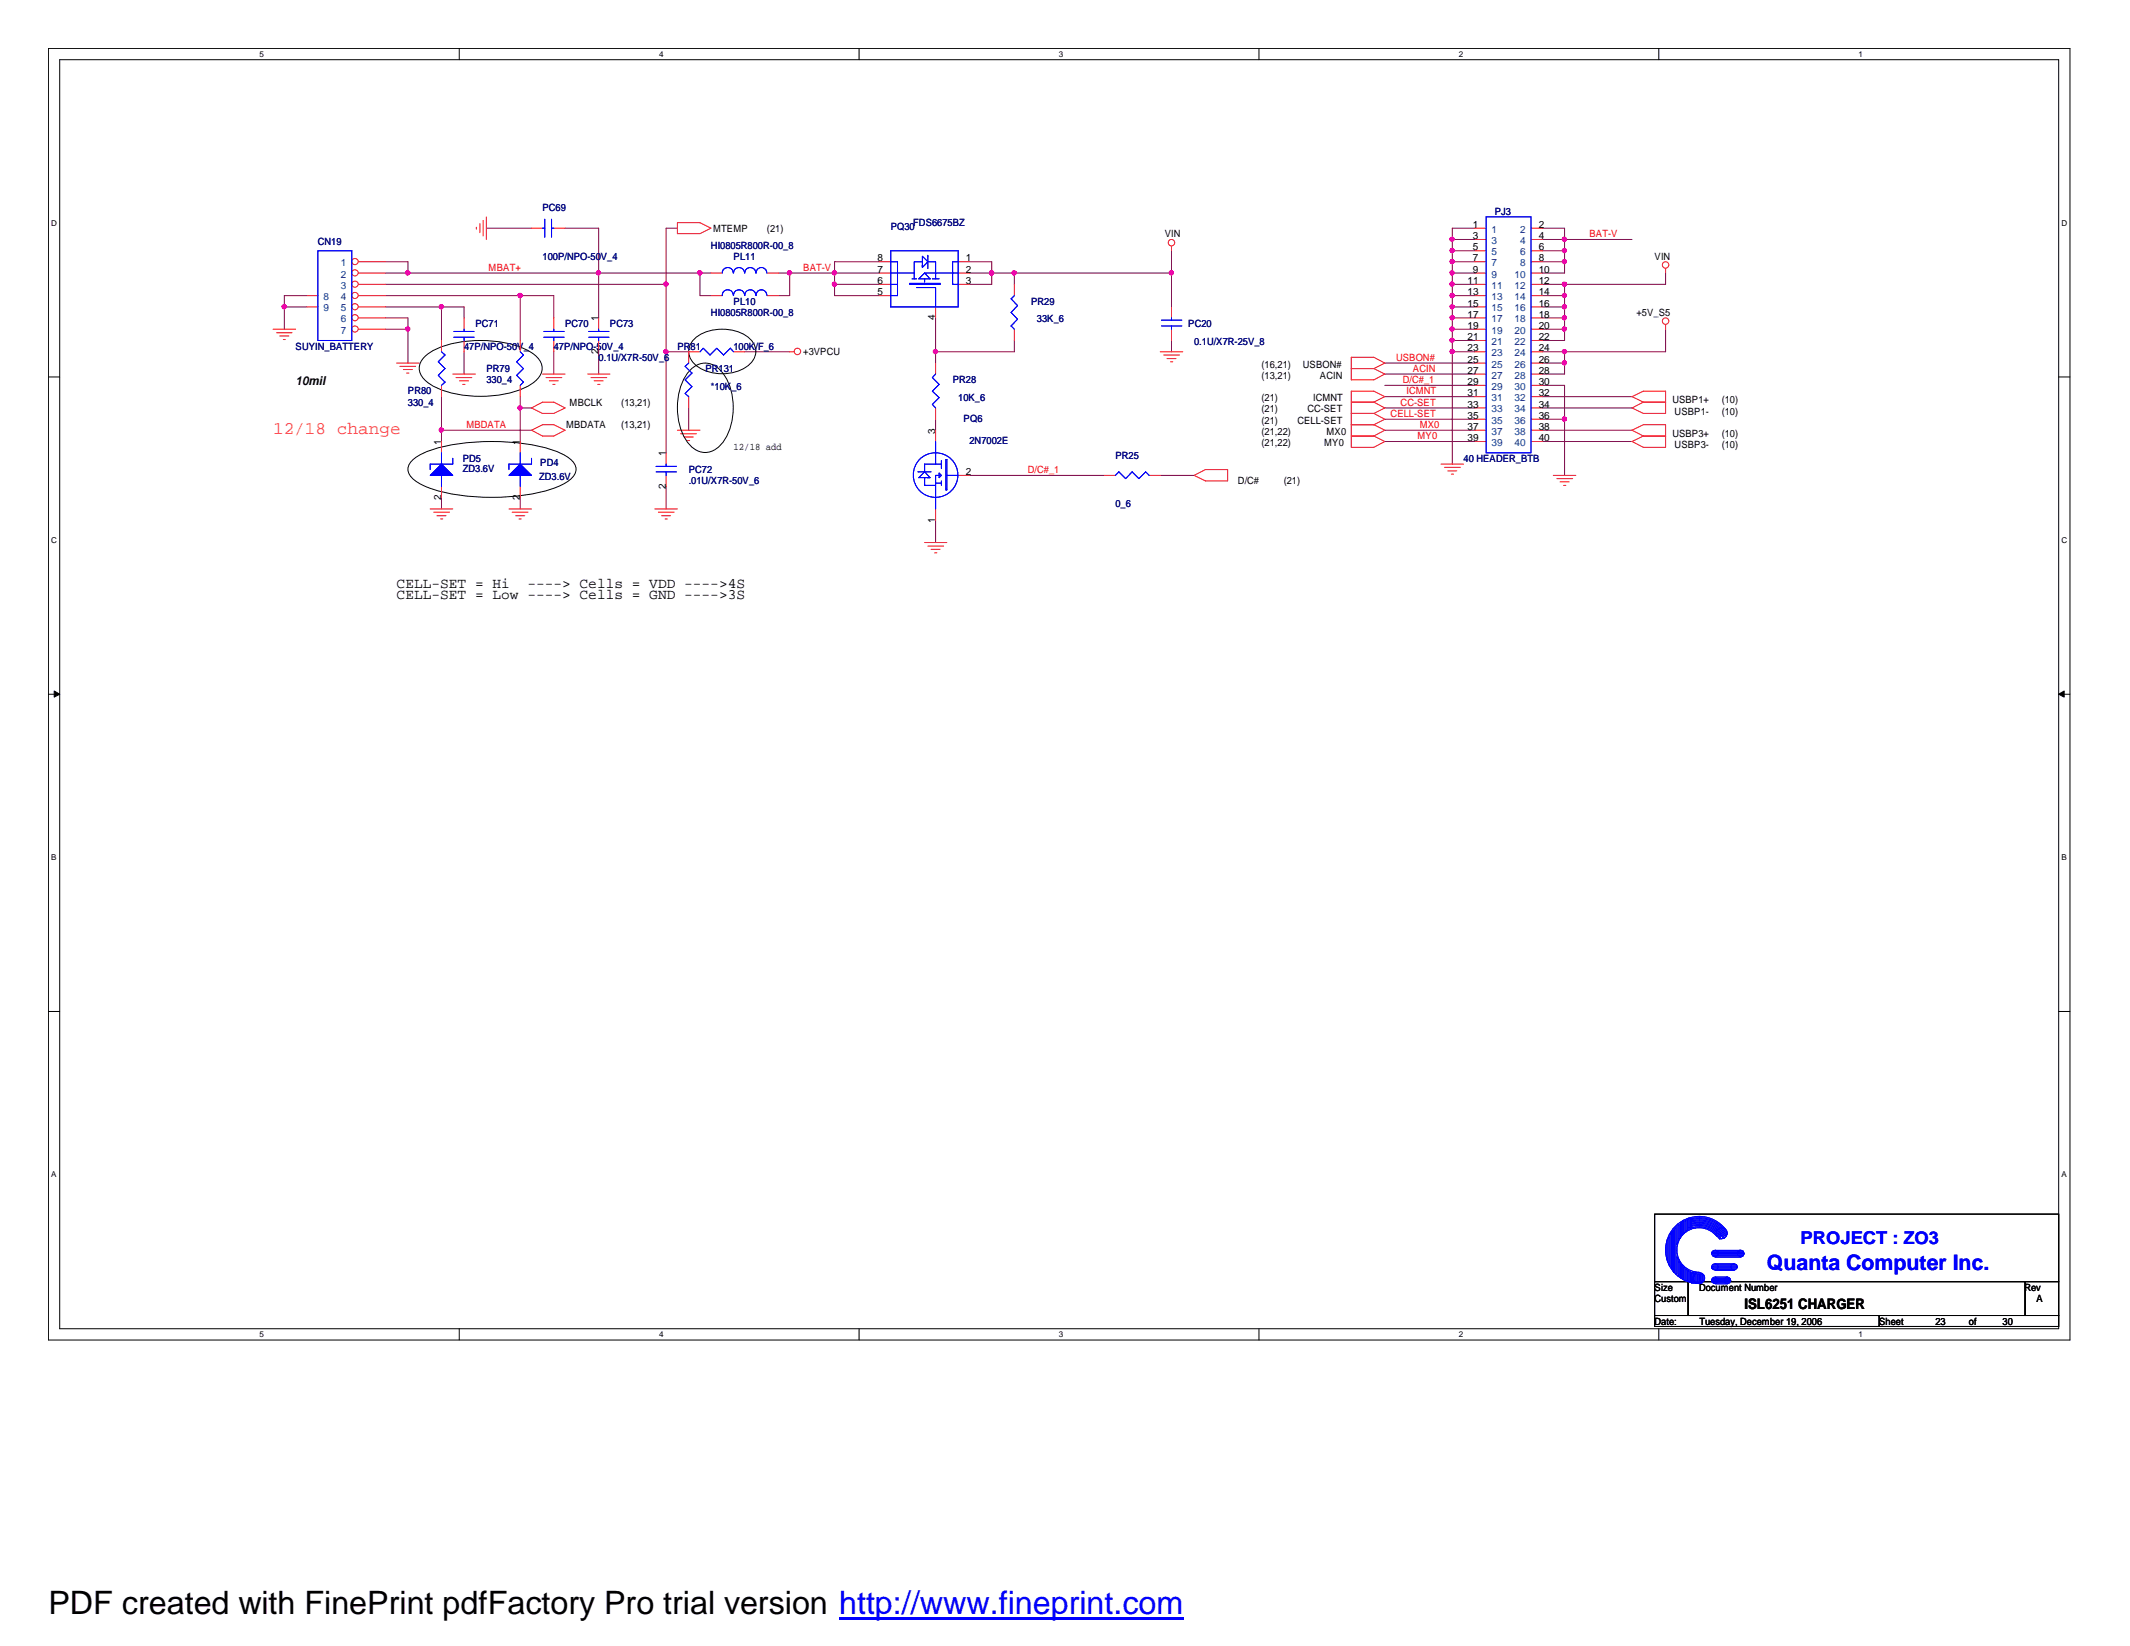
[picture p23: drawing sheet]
<svg xmlns="http://www.w3.org/2000/svg" width="279mm" height="216mm" viewBox="0 0 279 216" stroke-linecap="round" stroke-linejoin="round" font-family="sans-serif">
<defs><g id="words">
<text font-size="4.2" x="6.3" y="211.7">PDF created with FinePrint pdfFactory Pro trial version http://www.fineprint.com</text>
<text font-size="2.8" fill="#00f" x="231.8" y="166.6">Quanta Computer Inc.</text>
<text font-size="2.3" fill="#ff8000" x="35.8" y="56.9">12/18 change</text>
<text font-size="2.3" fill="#00f" x="236.2" y="163.2">PROJECT : ZO3</text>
<g font-size="1.9">
<text x="52" y="77.1">CELL-SET = Hi</text>
<text x="69.2" y="77.1">----&gt; Cells = VDD ----&gt;4S</text>
<text x="52" y="78.6">CELL-SET = Low ----&gt; Cells = GND ----&gt;3S</text>
<text x="228.8" y="171.7">ISL6251 CHARGER</text>
</g>
<text font-size="1.6" x="38.8" y="50.5">10mil</text>
<g font-size="1.3" fill="#000080">
<text x="71.2" y="27.7">PC69</text>
<text x="119.8" y="29.6">FDS6675BZ</text>
<text x="196.1" y="28.2">PJ3</text>
<text x="41.7" y="32.1">CN19</text>
<text x="71.2" y="34.1">100P/NPO-50</text>
<text x="78.8" y="34.1">V_4</text>
<text x="93.3" y="32.6">HI0805R800R-00_8</text>
<text x="96.2" y="34.1">PL11</text>
<text x="116.8" y="30.2">PQ30</text>
<text x="93.3" y="41.4">HI0805R800R-00_8</text>
<text x="96.2" y="40">PL10</text>
<text x="135.3" y="40">PR29</text>
<text x="38.8" y="45.8">SUYIN_BATTERY</text>
<text x="60.9" y="45.8">47P/NPO-50V_4</text>
<text x="62.4" y="42.9">PC71</text>
<text x="72.6" y="45.8">47P/NPO-50V_4</text>
<text x="74.1" y="42.9">PC70</text>
<text x="78.5" y="47.3">0.1U/X7R-50V_6</text>
<text x="80" y="42.9">PC73</text>
<text x="88.9" y="45.8">PR81</text>
<text x="96.2" y="45.8">100K/F_6</text>
<text x="136" y="42.3">33K_6</text>
<text x="155.9" y="42.9">PC20</text>
<text x="156.6" y="45.3">0.1U/X7R-25V_8</text>
<text x="53.5" y="51.7">PR80</text>
<text x="53.5" y="53.2">330_4</text>
<text x="63.8" y="48.8">PR79</text>
<text x="63.8" y="50.2">330_4</text>
<text x="92.5" y="48.8">PR131</text>
<text x="93.3" y="51.1">*10K_6</text>
<text x="125" y="50.2">PR28</text>
<text x="125.7" y="52.6">10K_6</text>
<text x="126.4" y="55.3">PQ6</text>
<text x="127.2" y="58.2">2N7002E</text>
<text x="60.7" y="60.6">PD5</text>
<text x="60.7" y="61.9">ZD3.6V</text>
<text x="70.7" y="62.9">ZD3.6V</text>
<text x="70.9" y="61.2">PD4</text>
<text x="90.3" y="62.1">PC72</text>
<text x="90.3" y="63.5">.01U/X7R-50V_6</text>
<text x="146.3" y="60.2">PR25</text>
<text x="192" y="60.6">40 HEADER_BTB</text>
<text x="146.3" y="66.5">0_6</text>
</g>
<g font-size="1.3">
<text x="193.2" y="29.9">1</text>
<text x="201.8" y="29.9">2</text>
<text x="93.6" y="30.4">MTEMP</text>
<text x="100.6" y="30.4">(21)</text>
<text x="115.1" y="34.3">8</text>
<text x="115.1" y="35.8">7</text>
<text x="126.7" y="35.8">2</text>
<text x="126.7" y="34.3">1</text>
<text x="152.8" y="31.1">VIN</text>
<text x="193.2" y="31.4">3</text>
<text x="193.2" y="32.9">5</text>
<text x="193.2" y="34.3">7</text>
<text x="193.2" y="35.8">9</text>
<text x="201.8" y="35.8">10</text>
<text x="201.8" y="31.4">4</text>
<text x="201.8" y="32.9">6</text>
<text x="201.8" y="34.3">8</text>
<text x="217" y="34.1">VIN</text>
<text x="115.1" y="37.3">6</text>
<text x="115.1" y="38.7">5</text>
<text x="126.7" y="37.3">3</text>
<text x="192.5" y="37.3">11</text>
<text x="192.5" y="38.7">13</text>
<text x="192.5" y="40.2">15</text>
<text x="192.5" y="41.7">17</text>
<text x="201.8" y="37.3">12</text>
<text x="201.8" y="38.7">14</text>
<text x="201.8" y="40.2">16</text>
<text x="201.8" y="41.7">18</text>
<text x="214.7" y="41.4">+5V_S5</text>
<text x="78.5" y="46.4" transform="rotate(-90 78.5 46.4)">2</text>
<text x="78.5" y="42.2" transform="rotate(-90 78.5 42.2)">1</text>
<text x="105.4" y="46.6">+3VPCU</text>
<text x="122.7" y="42" transform="rotate(-90 122.7 42)">4</text>
<text x="192.5" y="43.1">19</text>
<text x="192.5" y="44.6">21</text>
<text x="192.5" y="46.1">23</text>
<text x="192.5" y="47.6">25</text>
<text x="201.8" y="43.1">20</text>
<text x="201.8" y="44.6">22</text>
<text x="201.8" y="46.1">24</text>
<text x="201.8" y="47.6">26</text>
<text x="74.7" y="53.2">MBCLK</text>
<text x="81.5" y="53.2">(13,21)</text>
<text x="165.5" y="48.2">(16,21)</text>
<text x="165.5" y="49.7">(13,21)</text>
<text x="165.5" y="52.6">(21)</text>
<text x="170.9" y="48.2">USBON#</text>
<text x="172.3" y="52.6">ICMNT</text>
<text x="173.1" y="49.7">ACIN</text>
<text x="192.5" y="49">27</text>
<text x="192.5" y="50.5">29</text>
<text x="192.5" y="52">31</text>
<text x="192.5" y="53.5">33</text>
<text x="201.8" y="49">28</text>
<text x="201.8" y="50.5">30</text>
<text x="201.8" y="52">32</text>
<text x="201.8" y="53.5">34</text>
<text x="219.4" y="52.9">USBP1+</text>
<text x="225.8" y="52.9">(10)</text>
<text x="57.9" y="58.4" transform="rotate(-90 57.9 58.4)">1</text>
<text x="68.2" y="58.4" transform="rotate(-90 68.2 58.4)">1</text>
<text x="74.3" y="56.2">MBDATA</text>
<text x="81.5" y="56.2">(13,21)</text>
<text x="87.3" y="59.9" transform="rotate(-90 87.3 59.9)">1</text>
<text x="96.2" y="59">12/18 add</text>
<text x="122.7" y="56.9" transform="rotate(-90 122.7 56.9)">3</text>
<text x="165.5" y="54.1">(21)</text>
<text x="165.5" y="55.6">(21)</text>
<text x="165.5" y="57">(21,22)</text>
<text x="165.5" y="58.5">(21,22)</text>
<text x="170.2" y="55.6">CELL-SET</text>
<text x="171.5" y="54.1">CC-SET</text>
<text x="173.7" y="58.5">MY0</text>
<text x="174" y="57">MX0</text>
<text x="192.5" y="54.9">35</text>
<text x="192.5" y="56.4">37</text>
<text x="192.5" y="57.9">39</text>
<text x="201.8" y="54.9">36</text>
<text x="201.8" y="56.4">38</text>
<text x="201.8" y="57.9">40</text>
<text x="219.4" y="57.3">USBP3+</text>
<text x="219.7" y="54.4">USBP1-</text>
<text x="219.7" y="58.8">USBP3-</text>
<text x="225.8" y="54.4">(10)</text>
<text x="225.8" y="58.8">(10)</text>
<text x="225.8" y="57.3">(10)</text>
<text x="57.9" y="65.6" transform="rotate(-90 57.9 65.6)">2</text>
<text x="68.2" y="65.6" transform="rotate(-90 68.2 65.6)">2</text>
<text x="87.3" y="64.1" transform="rotate(-90 87.3 64.1)">2</text>
<text x="126.7" y="62.3">2</text>
<text x="162.4" y="63.5">D/C#</text>
<text x="168.4" y="63.5">(21)</text>
<text x="122.7" y="68.5" transform="rotate(-90 122.7 68.5)">1</text>
<text x="217" y="169.3">Size</text>
<text x="217" y="173.7">Date:</text>
<text x="217" y="170.8">Custom</text>
<text x="222.9" y="169.3">Document Number</text>
<text x="222.9" y="173.7">Tuesday, December 19, 2006</text>
<text x="246.5" y="173.7">Sheet</text>
<text x="253.9" y="173.7">23</text>
<text x="258.3" y="173.7">of</text>
<text x="262.7" y="173.7">30</text>
<text x="265.5" y="169.3">Rev</text>
<text x="267.1" y="170.8">A</text>
</g>
<g font-size="1.3" fill="#004080">
<text x="44.7" y="34.9">1</text>
<text x="195.7" y="30.5">1</text>
<text x="195.7" y="32">3</text>
<text x="195.7" y="33.5">5</text>
<text x="195.7" y="34.9">7</text>
<text x="199.4" y="30.5">2</text>
<text x="199.4" y="32">4</text>
<text x="199.4" y="33.5">6</text>
<text x="199.4" y="34.9">8</text>
<text x="42.4" y="39.4">8</text>
<text x="42.4" y="40.9">9</text>
<text x="44.7" y="36.4">2</text>
<text x="44.7" y="37.9">3</text>
<text x="44.7" y="39.4">4</text>
<text x="44.7" y="40.9">5</text>
<text x="195.7" y="36.4">9</text>
<text x="195.7" y="37.9">11</text>
<text x="195.7" y="39.4">13</text>
<text x="195.7" y="40.9">15</text>
<text x="198.7" y="36.4">10</text>
<text x="198.7" y="37.9">12</text>
<text x="198.7" y="39.4">14</text>
<text x="198.7" y="40.9">16</text>
<text x="44.7" y="42.3">6</text>
<text x="44.7" y="43.8">7</text>
<text x="195.7" y="42.3">17</text>
<text x="195.7" y="43.8">19</text>
<text x="195.7" y="45.3">21</text>
<text x="195.7" y="46.7">23</text>
<text x="198.7" y="42.3">18</text>
<text x="198.7" y="43.8">20</text>
<text x="198.7" y="45.3">22</text>
<text x="198.7" y="46.7">24</text>
<text x="195.7" y="48.2">25</text>
<text x="195.7" y="49.7">27</text>
<text x="195.7" y="51.1">29</text>
<text x="195.7" y="52.6">31</text>
<text x="198.7" y="48.2">26</text>
<text x="198.7" y="49.7">28</text>
<text x="198.7" y="51.1">30</text>
<text x="198.7" y="52.6">32</text>
<text x="195.7" y="54.1">33</text>
<text x="195.7" y="55.6">35</text>
<text x="195.7" y="57">37</text>
<text x="195.7" y="58.5">39</text>
<text x="198.7" y="54.1">34</text>
<text x="198.7" y="55.6">36</text>
<text x="198.7" y="57">38</text>
<text x="198.7" y="58.5">40</text>
</g>
<g font-size="1.3" fill="#f00">
<text x="64.1" y="35.5">MBAT+</text>
<text x="105.4" y="35.5">BAT-V</text>
<text x="208.5" y="31.1">BAT-V</text>
<text x="183.1" y="47.3">USBON#</text>
<text x="183.7" y="53.2">CC-SET</text>
<text x="184" y="50.2">D/C#_1</text>
<text x="184.5" y="51.7">ICMNT</text>
<text x="185.3" y="48.8">ACIN</text>
<text x="61.2" y="56.1">MBDATA</text>
<text x="182.4" y="54.7">CELL-SET</text>
<text x="185.9" y="57.6">MY0</text>
<text x="186.2" y="56.1">MX0</text>
<text x="134.8" y="62.1">D/C#_1</text>
</g>
<g font-size="1.1">
<text x="34" y="7.5">5</text>
<text x="86.4" y="7.5">4</text>
<text x="138.9" y="7.5">3</text>
<text x="191.3" y="7.5">2</text>
<text x="243.8" y="7.5">1</text>
<text x="6.7" y="29.6">D</text>
<text x="270.4" y="29.6">D</text>
<text x="6.7" y="71.2">C</text>
<text x="270.4" y="71.2">C</text>
<text x="6.7" y="112.8">B</text>
<text x="270.4" y="112.8">B</text>
<text x="6.7" y="154.4">A</text>
<text x="270.4" y="154.4">A</text>
<text x="34" y="175.4">5</text>
<text x="86.4" y="175.4">4</text>
<text x="138.9" y="175.4">3</text>
<text x="191.3" y="175.4">2</text>
<text x="243.8" y="175.4">1</text>
</g>
</g></defs>
<g fill="none" stroke="#000" stroke-width=".13">
<path d="M6.3 6.3h265.2v169.5h-265.2zM7.8 7.8h262.2v166.5h-262.2zM60.2 6.3v1.5M112.7 6.3v1.5M165.1 6.3v1.5M217.6 6.3v1.5M6.3 49.4h1.5M55.9 46.6a10.4 10.4 0 0 1 5.8-1.9 14.4 14.4 0 0 1 7.9 1.4 2.47 2.47 0 0 1 1.4 2.8 4 4 0 0 1-2.3 2 15.6 15.6 0 0 1-11.4 0 4 4 0 0 1-2.2-2 2.05 2.05 0 0 1 .8-2.3zM90.7 48.4a2.65 2.65 0 0 1 4.2 .6 8.3 8.3 0 0 1 0 9 2.7 2.7 0 0 1-4.8 0 8.4 8.4 0 0 1 0-9zM91.1 44.5a5.9 5.9 0 0 1 7.3 0 2.24 2.24 0 0 1-.6 3.7 5.9 5.9 0 0 1-6.7-.5 2.18 2.18 0 0 1 0-3.2zM270 49.4h1.5M54 60.5a7.3 7.3 0 0 1 3.3-1.7 29.2 29.2 0 0 1 15.6 .4 4.5 4.5 0 0 1 2.5 1.8 1.71 1.71 0 0 1-.9 2.1 15.3 15.3 0 0 1-6.8 2 27.3 27.3 0 0 1-11.5-1.1 4.5 4.5 0 0 1-2.6-1.9l-.1-.5 .1-.6z"/>
<path d="M6.3 91.1h1.5M270 91.1h1.5M6.3 132.7h1.5M270 132.7h1.5M217 159.3h53v8.8h-53zM60.2 174.3v1.5M112.7 174.3v1.5M165.1 174.3v1.5M217 168.1h4.4v4.5h-4.4zM217 172.6h29.5v1.4h-29.5zM217.6 174.3v1.5M221.4 168.1h44.2v4.5h-44.2z"/>
<path d="M246.5 172.6h23.5v1.4h-23.5zM265.6 168.1h4.4v4.5h-4.4z"/>
</g>
<g fill="#000" stroke="#000" stroke-width=".13">
<path d="M7.1 90.6l.7 .5-.7 .3z" fill-rule="evenodd"/>
<path d="M270 91.1l.8-.5v.8z" fill-rule="evenodd"/>
</g>
<g fill="none" stroke="#800040" stroke-width=".13">
<path d="M40.3 38.8h-3v4.4M50.5 35.8h42.8M50.5 38.8h22.1v2.9M50.5 34.3h3v1.5M50.5 37.3h36.9M63.8 29.9h5.9M68.2 38.8v5.9M74.1 29.9h4.4v11.8M88.9 29.9h-1.5v29.5M91.8 35.8v3h1.5M102.1 35.8h13.3M103.6 35.8v3h-1.5"/>
<path d="M109.5 37.3h5.9M115.4 34.3h-5.9v4.5h5.9M127.2 35.8h26.5M127.2 34.3h2.9v3h-2.9M133.1 35.8v1.5M153.7 32.9v7.4M190.5 35.8h3M190.5 38.8h3M190.5 37.3h3M190.5 34.3h3M190.5 32.9h3M190.5 31.4h3"/>
<path d="M193.5 29.9h-3v31M202.3 29.9h2.9v5.9h-2.9M202.3 38.8h2.9M202.3 34.3h2.9M202.3 32.9h2.9M202.3 31.4h11.8M205.2 37.3v7.4h-2.9M218.5 35.8v1.5h-16.2M37.3 40.3h3M50.5 40.3h10.4v1.4M50.5 41.7h3v5.9M50.5 43.2h3"/>
<path d="M57.9 56.4h11.8M57.9 40.3v4.4M57.9 52v5.9M60.9 46.1v3M68.2 52v5.9M68.2 53.5h1.5M72.6 46.1v3M78.5 46.1v3M87.4 46.1h2.9M90.3 53.5v2.9M97.7 46.1h5.9M122.7 41.7v5.9"/>
<path d="M122.7 55v1.4M133.1 44.7v1.4h-10.4M153.7 44.7v1.4M181.7 56.4h11.8M181.7 53.5h11.8M181.7 57.9h11.8M181.7 49.1h11.8M181.7 47.6h11.8M181.7 55h11.8M181.7 50.5h11.8M181.7 52h11.8M190.5 40.3h3"/>
<path d="M190.5 46.1h3M190.5 43.2h3M190.5 41.7h3M190.5 44.7h3M202.3 40.3h2.9M202.3 56.4h11.8M202.3 43.2h2.9M202.3 41.7h2.9M202.3 53.5h11.8M202.3 57.9h11.8M202.3 47.6h2.9M202.3 55h2.9"/>
<path d="M202.3 50.5h2.9v11.9M202.3 52h11.8M205.2 46.1v3h-2.9M218.5 43.2v2.9h-16.2M57.9 65.3v1.5M68.2 65.3v1.5M87.4 63.8v3M122.7 68.2v3M127.2 62.4h17.6M152.2 62.4h4.4"/>
</g>
<g fill="#f0f" stroke="#f0f" stroke-width=".13">
<circle cx="57.9" cy="56.4" r=".29"/>
<circle cx="103.6" cy="35.8" r=".29"/>
<circle cx="53.5" cy="43.2" r=".29"/>
<circle cx="68.2" cy="53.5" r=".29"/>
<circle cx="87.3" cy="46.1" r=".29"/>
<circle cx="87.3" cy="37.3" r=".29"/>
<circle cx="68.2" cy="38.8" r=".29"/>
<circle cx="37.3" cy="40.2" r=".29"/>
<circle cx="91.8" cy="35.8" r=".29"/>
<circle cx="78.5" cy="35.8" r=".29"/>
<circle cx="57.9" cy="40.2" r=".29"/>
<circle cx="53.5" cy="35.8" r=".29"/>
<circle cx="190.5" cy="40.2" r=".29"/>
<circle cx="190.5" cy="44.6" r=".29"/>
<circle cx="190.5" cy="41.7" r=".29"/>
<circle cx="190.5" cy="38.8" r=".29"/>
<circle cx="190.5" cy="35.8" r=".29"/>
<circle cx="190.5" cy="43.2" r=".29"/>
<circle cx="190.5" cy="46.1" r=".29"/>
<circle cx="190.5" cy="31.4" r=".29"/>
<circle cx="122.7" cy="46.1" r=".29"/>
<circle cx="130.1" cy="35.8" r=".29"/>
<circle cx="153.6" cy="35.8" r=".29"/>
<circle cx="133" cy="35.8" r=".29"/>
<circle cx="109.4" cy="35.8" r=".29"/>
<circle cx="109.4" cy="37.3" r=".29"/>
<circle cx="205.2" cy="37.3" r=".29"/>
<circle cx="205.2" cy="55" r=".29"/>
<circle cx="205.2" cy="47.6" r=".29"/>
<circle cx="205.2" cy="46.1" r=".29"/>
<circle cx="205.2" cy="43.2" r=".29"/>
<circle cx="205.2" cy="41.7" r=".29"/>
<circle cx="205.2" cy="38.8" r=".29"/>
<circle cx="205.2" cy="40.2" r=".29"/>
<circle cx="205.2" cy="34.3" r=".29"/>
<circle cx="205.2" cy="32.9" r=".29"/>
<circle cx="205.2" cy="31.4" r=".29"/>
<circle cx="190.5" cy="34.3" r=".29"/>
<circle cx="190.5" cy="37.3" r=".29"/>
<circle cx="190.5" cy="32.9" r=".29"/>
</g>
<g fill="none" stroke="#f00" stroke-width=".13">
<path d="M62.5 29.8v.3M62.9 29.3v1.2M63.4 28.9v2M63.8 28.4v3M88.9 29.2h2.9l1.5 .7-1.5 .7h-2.9zM93.3 35.8h1.4M100.6 35.8h1.5M153.7 32.3v.6M218.5 35.2v.6M35.8 43.2h3M36.3 43.6h2M36.7 44.1h1.2"/>
<path d="M37.2 44.5h.2M52 47.6h3M52.5 48h2M52.9 48.5h1.2M53.3 48.9h.3M59.4 49.1h3M59.8 49.5h2.1M60.3 50h1.2M60.7 50.4h.3M69.7 53.5l1.5-.8h1.4l1.5 .8-1.5 .7h-1.4zM69.7 56.4l1.5-.7h1.4l1.5 .7-1.5 .8h-1.4zM71.2 49.1h2.9"/>
<path d="M71.6 49.5h2.1M72.1 50h1.1M72.5 50.4h.3M77.1 49.1h2.9M77.5 49.5h2.1M77.9 50h1.2M78.4 50.4h.3M88.9 56.4h2.9M89.3 56.9h2.1M89.7 57.3h1.2M90.2 57.8h.3M103.6 46.1h.6"/>
<path d="M122.7 56.4v1.5M152.2 46.1h3M152.7 46.6h2M153.1 47h1.2M153.5 47.5h.3M177.2 52.7h3M177.2 54.2h3M177.2 55.7h3M177.2 57.2h3M177.2 46.9h3l1.5 .7-1.5 .7 1.5 .8-1.5 .7h-3zM177.2 48.3h3M180.2 52.7l1.5-.7-1.5-.7h-3v7.4h3l1.5-.8-1.5-.7"/>
<path d="M180.2 52.7l1.5 .8-1.5 .7M180.2 54.2l1.5 .8-1.5 .7M180.2 55.7l1.5 .7-1.5 .8M214.1 52l1.5-.7h2.9v2.9h-2.9l-1.5-.7 1.5-.8zM214.1 56.4l1.5-.7h2.9v3h-2.9l-1.5-.8 1.5-.7zM215.6 52.7h2.9M215.6 57.2h2.9M218.5 42.6v.6M56.4 66.8h3M56.9 67.2h2.1M57.3 67.6h1.2M57.8 68.1h.3"/>
<path d="M66.8 66.8h2.9M67.2 67.2h2.1M67.6 67.6h1.2M68.1 68.1h.3M85.9 66.8h3M86.4 67.2h2M86.8 67.6h1.2M87.2 68.1h.3M121.3 71.2h2.9M121.7 71.6h2.1M122.1 72.1h1.2M122.6 72.5h.3"/>
<path d="M122.7 66.8v1.4M125.7 62.4h1.5M156.6 62.4l1.5-.8h2.9v1.5h-2.9zM189 60.9h3M189.5 61.3h2.1M189.9 61.8h1.2M190.4 62.2h.3M203.8 62.4h2.9M204.2 62.8h2.1M204.6 63.2h1.2M205.1 63.7h.3"/>
<circle cx="153.7" cy="31.8" r=".43"/>
<circle cx="218.5" cy="34.8" r=".43"/>
<circle cx="104.6" cy="46.1" r=".43"/>
<circle cx="218.5" cy="42.1" r=".43"/>
</g>
<g fill="none" stroke="#00f" stroke-width=".13">
<path d="M94.7 35.8a.72 .72 0 0 1 .8-.7 .72 .72 0 0 1 .7 .7M96.2 35.8a.72 .72 0 0 1 .7-.7 .72 .72 0 0 1 .8 .7M97.7 35.8a.72 .72 0 0 1 .7-.7 .72 .72 0 0 1 .7 .7M99.2 35.8a.7 .7 0 0 1 .7-.7 .7 .7 0 0 1 .7 .7M122.7 57.9v3M120.4 61.9h1.7M121.3 62.7v1h1.4M121.3 61.9l.7 .8h-1.5zM122.7 63.4h.8M123.2 62.4h-.5v4.4M123.2 62.1l.3 .3-.3 .3zM123.5 60.9h-2.2v1"/>
<path d="M123.5 60.4v1.1M123.5 63.1v.6M124.1 60.3h.1v4h-.1zM124.2 62.4h1.5"/>
<circle cx="122.7" cy="62.3" r="2.93"/>
</g>
<circle cx="46.6" cy="34.3" r=".42" fill="#fff" stroke="#f00" stroke-width=".13"/>
<path d="M47 34.3h3.5" fill="none" stroke="#f00" stroke-width=".13"/>
<circle cx="46.6" cy="35.8" r=".42" fill="#fff" stroke="#f00" stroke-width=".13"/>
<path d="M47 35.8h3.5" fill="none" stroke="#f00" stroke-width=".13"/>
<circle cx="46.6" cy="37.3" r=".42" fill="#fff" stroke="#f00" stroke-width=".13"/>
<path d="M47 37.3h3.5" fill="none" stroke="#f00" stroke-width=".13"/>
<circle cx="46.6" cy="38.8" r=".42" fill="#fff" stroke="#f00" stroke-width=".13"/>
<path d="M47 38.8h3.5" fill="none" stroke="#f00" stroke-width=".13"/>
<circle cx="46.6" cy="40.2" r=".42" fill="#fff" stroke="#f00" stroke-width=".13"/>
<path d="M47 40.3h3.5" fill="none" stroke="#f00" stroke-width=".13"/>
<circle cx="46.6" cy="41.7" r=".42" fill="#fff" stroke="#f00" stroke-width=".13"/>
<path d="M47 41.7h3.5" fill="none" stroke="#f00" stroke-width=".13"/>
<circle cx="46.6" cy="43.2" r=".42" fill="#fff" stroke="#f00" stroke-width=".13"/>
<g fill="none" stroke="#f00" stroke-width=".13">
<path d="M40.3 38.8h1.4M69.7 29.9h1.5M72.6 29.9h1.5M93.3 38.8h1.4M100.6 38.8h1.5M115.4 38.8h1.4M115.4 34.3h1.4M115.4 35.8h1.4M115.4 37.3h1.4M125.7 34.3h1.5M125.7 35.8h1.5M125.7 37.3h1.5"/>
<path d="M133.1 37.3v1.5M193.5 38.8h1.4M193.5 29.9h1.4M193.5 31.4h1.4M193.5 32.9h1.4M193.5 34.3h1.4M193.5 35.8h1.4M193.5 37.3h1.4M200.8 38.8h1.5M200.8 29.9h1.5M200.8 31.4h1.5M200.8 32.9h1.5"/>
<path d="M200.8 34.3h1.5M200.8 35.8h1.5M200.8 37.3h1.5M40.3 40.3h1.4M47 43.2h3.5M57.9 44.7v1.4M57.9 50.5v1.5M57.9 57.9v1.5M60.9 41.7v1.5M60.9 44.7v1.4M68.2 44.7v1.4M68.2 50.5v1.5"/>
<path d="M68.2 57.9v1.5M72.6 41.7v1.5M72.6 44.7v1.4M78.5 41.7v1.5M78.5 44.7v1.4M87.4 59.4v1.5M90.3 52v1.5M91.8 46.1h-1.5v1.5M96.2 46.1h1.5M122.7 40.3v1.4M122.7 47.6v1.5M122.7 53.5v1.5"/>
<path d="M133.1 43.2v1.5M153.7 40.3v1.4M153.7 43.2v1.5M193.5 43.2h1.4M193.5 40.3h1.4M193.5 46.1h1.4M193.5 41.7h1.4M193.5 44.7h1.4M193.5 47.6h1.4M193.5 49.1h1.4M193.5 50.5h1.4M193.5 52h1.4"/>
<path d="M193.5 53.5h1.4M193.5 55h1.4M193.5 56.4h1.4M193.5 57.9h1.4M200.8 43.2h1.5M200.8 40.3h1.5M200.8 46.1h1.5M200.8 41.7h1.5M200.8 44.7h1.5M200.8 47.6h1.5M200.8 49.1h1.5M200.8 50.5h1.5"/>
<path d="M200.8 52h1.5M200.8 53.5h1.5M200.8 55h1.5M200.8 56.4h1.5M200.8 57.9h1.5M57.9 63.8v1.5M68.2 63.8v1.5M87.4 62.4v1.4M144.8 62.4h1.5M150.7 62.4h1.5"/>
</g>
<g fill="none" stroke="#00f" stroke-width=".13">
<path d="M41.7 32.9h4.4v11.8h-4.4zM71.2 29.9h.3M71.5 28.7v2.4M72.3 29.9h.3M72.3 28.7v2.4M96.2 38.7a.72 .72 0 0 0-.8-.7 .72 .72 0 0 0-.7 .8M97.7 38.7a.72 .72 0 0 0-.8-.7 .72 .72 0 0 0-.7 .8M99.1 38.7a.72 .72 0 0 0-.7-.7 .72 .72 0 0 0-.7 .8M100.6 38.7a.7 .7 0 0 0-.7-.7 .7 .7 0 0 0-.7 .8M116.8 37.3h.9M116.8 34.3h.9v4.5h-.9M116.8 32.9h8.9v7.4h-8.9z"/>
<path d="M116.8 35.8h3.1M119.3 37.2h4v.1h-4zM119.6 36.6h.6M120.2 37.7h2.5v2.6M121 34.3h-1.1v2.3M121 33.6l.7 .7-.7 .8zM121.3 35.8h4.4M121.3 35.8l.7 .8h-1.5zM121.3 36.6v.4M121.7 34.3h1v2.3M121.7 33.5v1.7M122.3 36.6h.9"/>
<path d="M125.7 34.3h-.7v3h.7M133.1 38.8l-.5 .4 .9 .9-.9 .9 .9 .9-.9 .9 .5 .4M194.9 28.4h5.9v31h-5.9zM57.9 46.1l.5 .5-.9 .9 .9 .8-.9 .9 .9 .9-.5 .4M57.9 59.4v1.5M59.5 44.2h2.7M59.5 43.5h2.7M60.9 43.2v.3M60.9 44.2v.5M68.2 59.4v1.5M68.2 46.1l.5 .5-.9 .9 .9 .8-.9 .9 .9 .9-.5 .4M71.3 44.2h2.7"/>
<path d="M71.3 43.5h2.7M72.6 43.2v.3M72.6 44.2v.5M77.2 44.2h2.7M77.2 43.5h2.7M78.5 43.2v.3M78.5 44.2v.5M90.3 47.6l-.4 .4 .9 .9-.9 .9 .9 .9-.9 .9 .4 .4M91.8 46.1l.4-.4 .9 .9 .9-.9 .9 .9 .9-.9 .4 .4M122.7 49.1l-.4 .4 .9 .9-.9 .9 .9 .9-.9 .8 .4 .5M152.4 42.8h2.6M152.4 42h2.6"/>
<path d="M153.7 41.7v.3M153.7 42.8v.4M57.9 62.4v1.4M59.4 60.1v.8h-3v.7M68.2 62.4v1.4M69.7 60.1v.8h-2.9v.7M86.1 61.9h2.6M86.1 61.2h2.6M87.4 60.9v.3M87.4 61.9v.5M146.3 62.4l.5-.5 .9 .9 .8-.9 .9 .9 .9-.9 .4 .5M221.6 159.9l.1-.2v1.5l-.1-.2z"/>
<path d="M221.8 160a4.2 4.2 0 0 1 4.7 2M218.7 162.9v2.1l.1 .5v-3l.1-.3v3.7l.2 .2v-4.2l.1-.3v4.7l.2 .2v-5l.1-.2v5.6M220 160.7v2.5l.1-.4v-2.1l.2-.1v1.9l.1-.1v-2l.2-.1v1.8l.1-.2v-1.8h.2v1.7l.1-.2v-1.5l.1-.1v1.5l.2-.2v-1.3l.1-.1v1.4M221.7 161.1a3.1 3.1 0 0 1 3.9 1.5M221.7 160.9a3.4 3.4 0 0 1 4.1 1.6M221.7 160.8a3.5 3.5 0 0 1 4.1 1.4M221.7 160.6a3.5 3.5 0 0 1 4.3 1.8M221.7 160.5l1.2-.2a3.6 3.6 0 0 1 3.3 2.1M221.7 160.3a3.8 3.8 0 0 1 4.5 1.8M221.7 160.2l1.2-.2a4 4 0 0 1 3.5 2.1M221.7 166.8v1.3h-.1v-1.3l-.2-.2v1.5l-.1-.1v-1.4l-.2-.1v1.5h-.1v-1.7l-.1-.1v1.6h-.2v-1.7l-.1-.2v1.8l-.2-.2v-1.7l-.1-.3v1.9l-.2-.2v-2l-.1-.3v2.2h-.2v-6.1l-.1 .2v5.7M221.7 166.9h.2v1.2h.1v-1.2h.2v1.4h-.3l.4-1.4v1.4l.2-.2v-1.2l.1 .3v1.1h.2v-1.2h.1v1.2h.2v-1.2h.1v1.2l.2-.2v-.9l.1 .2v.6"/>
<path d="M221.9 161v-1.1l1-.2a4.3 4.3 0 0 1 3.7 2.1M224.7 164.1h4v.2h-4.2v.1h4.3l-.1 .2h-4l.1 .1h3.9M224.7 167.7h2.2v.1h-2.4v.2h2.5l-.1 .1h-2.4l.3 .2h2.1M224.7 165.9h3.1v.2h-3.1l-.2 .1h3.4l-.1 .1h-3.3l.3 .2h2.8M225 167.5h1.6M225 168.4h1.6M225 166.6h2.5M225 165.8h2.5M225 164.9h3.4M225 164h3.4M225.2 162.1a2.93 2.93 0 0 0-5 .6 2.93 2.93 0 0 0 2.7 4.2M226.4 161.2a4.5 4.5 0 0 0-3.5-1.6 4.4 4.4 0 0 0-4.4 4.4 4.4 4.4 0 0 0 4.4 4.4"/>
<circle cx="222.9" cy="167.6" r=".72"/>
<circle cx="225" cy="167.9" r=".43"/>
<circle cx="225" cy="164.4" r=".43"/>
<circle cx="225" cy="166.2" r=".42"/>
<circle cx="225.8" cy="161.8" r=".72"/>
<circle cx="226.6" cy="167.9" r=".43"/>
<circle cx="227.5" cy="166.2" r=".42"/>
<circle cx="228.3" cy="164.4" r=".43"/>
</g>
<g fill="#00f" stroke="#00f" stroke-width=".13">
<path d="M68.2 60.9l1.5 1.5h-2.9z" fill-rule="evenodd"/>
<path d="M68.2 60.9l1.5 1.5h-2.9z" fill-rule="evenodd"/>
<path d="M57.9 60.9l1.5 1.5h-3z" fill-rule="evenodd"/>
<path d="M57.9 60.9l1.5 1.5h-3z" fill-rule="evenodd"/>
</g>
<g fill="#f0f" stroke="#f0f" stroke-width=".13">
<circle cx="57.9" cy="56.4" r=".29"/>
<circle cx="103.6" cy="35.8" r=".29"/>
<circle cx="53.5" cy="43.2" r=".29"/>
<circle cx="68.2" cy="53.5" r=".29"/>
<circle cx="87.3" cy="46.1" r=".29"/>
<circle cx="87.3" cy="37.3" r=".29"/>
<circle cx="68.2" cy="38.8" r=".29"/>
<circle cx="37.3" cy="40.2" r=".29"/>
<circle cx="91.8" cy="35.8" r=".29"/>
<circle cx="78.5" cy="35.8" r=".29"/>
<circle cx="57.9" cy="40.2" r=".29"/>
<circle cx="53.5" cy="35.8" r=".29"/>
<circle cx="190.5" cy="40.2" r=".29"/>
<circle cx="190.5" cy="44.6" r=".29"/>
<circle cx="190.5" cy="41.7" r=".29"/>
<circle cx="190.5" cy="38.8" r=".29"/>
<circle cx="190.5" cy="35.8" r=".29"/>
<circle cx="190.5" cy="43.2" r=".29"/>
<circle cx="190.5" cy="46.1" r=".29"/>
<circle cx="190.5" cy="31.4" r=".29"/>
<circle cx="122.7" cy="46.1" r=".29"/>
<circle cx="130.1" cy="35.8" r=".29"/>
<circle cx="153.6" cy="35.8" r=".29"/>
<circle cx="133" cy="35.8" r=".29"/>
<circle cx="109.4" cy="35.8" r=".29"/>
<circle cx="109.4" cy="37.3" r=".29"/>
<circle cx="205.2" cy="37.3" r=".29"/>
<circle cx="205.2" cy="55" r=".29"/>
<circle cx="205.2" cy="47.6" r=".29"/>
<circle cx="205.2" cy="46.1" r=".29"/>
<circle cx="205.2" cy="43.2" r=".29"/>
<circle cx="205.2" cy="41.7" r=".29"/>
<circle cx="205.2" cy="38.8" r=".29"/>
<circle cx="205.2" cy="40.2" r=".29"/>
<circle cx="205.2" cy="34.3" r=".29"/>
<circle cx="205.2" cy="32.9" r=".29"/>
<circle cx="205.2" cy="31.4" r=".29"/>
<circle cx="190.5" cy="34.3" r=".29"/>
<circle cx="190.5" cy="37.3" r=".29"/>
<circle cx="190.5" cy="32.9" r=".29"/>
</g>
<path d="M110.1 212.3h45.2" fill="none" stroke="#00f" stroke-width=".3"/>
<use href="#words"/>
</svg>
